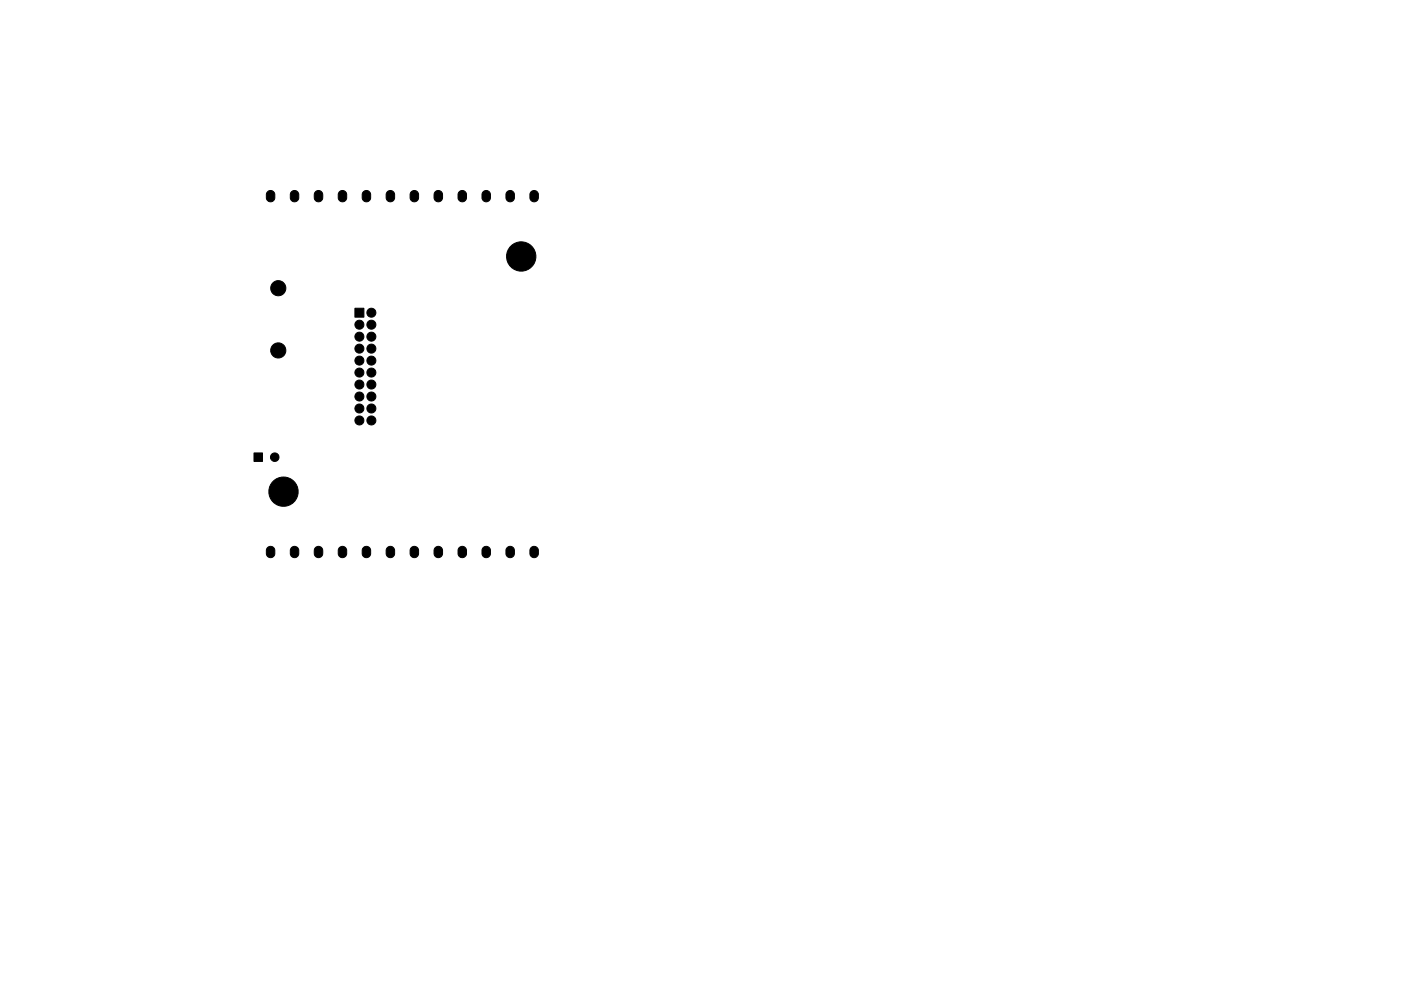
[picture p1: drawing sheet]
<svg xmlns="http://www.w3.org/2000/svg" width="297mm" height="210mm" viewBox="0 0 297 210" stroke-linecap="round" stroke-linejoin="round" font-family="sans-serif">
<g fill="#000" stroke="#000" stroke-width=".21">
<path d="M56.7 40.7a.9 .9 0 0 1 1-.2 .9 .9 0 0 1 .6 .8v.7a.9 .9 0 0 1-.9 .8 .9 .9 0 0 1-.9-.8v-.9zM61.8 40.7a.9 .9 0 0 1 1-.2 .9 .9 0 0 1 .5 .8v.7a.9 .9 0 0 1-.9 .8 .9 .9 0 0 1-.9-.8l.1-.9zM66.9 40.7a.9 .9 0 0 1 1-.2 .9 .9 0 0 1 .5 .8v.7a.9 .9 0 0 1-.9 .8 .9 .9 0 0 1-.9-.8v-.9zM72 40.7a.9 .9 0 0 1 .9-.2 .9 .9 0 0 1 .6 .8v.7a.9 .9 0 0 1-.9 .8 .9 .9 0 0 1-.9-.8v-.9zM77 40.7a.9 .9 0 0 1 1-.2 .9 .9 0 0 1 .6 .8v.7a.9 .9 0 0 1-.9 .8 .9 .9 0 0 1-.9-.8v-.9zM82.1 40.7a.9 .9 0 0 1 1-.2 .9 .9 0 0 1 .6 .8v.7a.9 .9 0 0 1-.9 .8 .9 .9 0 0 1-.9-.8v-.9zM87.2 40.7a.9 .9 0 0 1 1-.2 .9 .9 0 0 1 .5 .8v.7a.9 .9 0 0 1-.9 .8 .9 .9 0 0 1-.9-.8l.1-.9zM92.3 40.7a.9 .9 0 0 1 1-.2 .9 .9 0 0 1 .5 .8v.7a.9 .9 0 0 1-.9 .8 .9 .9 0 0 1-.9-.8v-.9zM97.4 40.7a.9 .9 0 0 1 .9-.2 .9 .9 0 0 1 .6 .8v.7a.9 .9 0 0 1-.9 .8 .9 .9 0 0 1-.9-.8v-.9zM102.4 40.7a.9 .9 0 0 1 1-.2 .9 .9 0 0 1 .6 .8v.7a.9 .9 0 0 1-.9 .8 .9 .9 0 0 1-.9-.8v-.9zM107.5 40.7a.9 .9 0 0 1 1-.2 .9 .9 0 0 1 .6 .8v.7a.9 .9 0 0 1-.9 .8 .9 .9 0 0 1-.9-.8v-.9zM112.6 40.7a.9 .9 0 0 1 1-.2 .9 .9 0 0 1 .5 .8v.7a.9 .9 0 0 1-.9 .8 .9 .9 0 0 1-.9-.8l.1-.9z"/>
<path d="M75.3 65.4h1.8v1.9h-1.8zM53.9 96.1h1.7v1.8h-1.7zM56.7 116.2a.9 .9 0 0 1 1-.2 .9 .9 0 0 1 .6 .8v.7a.9 .9 0 0 1-.9 .8 .9 .9 0 0 1-.9-.8v-.9zM61.8 116.2a.9 .9 0 0 1 1-.2 .9 .9 0 0 1 .5 .8v.7a.9 .9 0 0 1-.9 .8 .9 .9 0 0 1-.9-.8l.1-.9zM66.9 116.2a.9 .9 0 0 1 1-.2 .9 .9 0 0 1 .5 .8v.7a.9 .9 0 0 1-.9 .8 .9 .9 0 0 1-.9-.8v-.9zM72 116.2a.9 .9 0 0 1 .9-.2 .9 .9 0 0 1 .6 .8v.7a.9 .9 0 0 1-.9 .8 .9 .9 0 0 1-.9-.8v-.9zM77 116.2a.9 .9 0 0 1 1-.2 .9 .9 0 0 1 .6 .8v.7a.9 .9 0 0 1-.9 .8 .9 .9 0 0 1-.9-.8v-.9zM82.1 116.2a.9 .9 0 0 1 1-.2 .9 .9 0 0 1 .6 .8v.7a.9 .9 0 0 1-.9 .8 .9 .9 0 0 1-.9-.8v-.9zM87.2 116.2a.9 .9 0 0 1 1-.2 .9 .9 0 0 1 .5 .8v.7a.9 .9 0 0 1-.9 .8 .9 .9 0 0 1-.9-.8l.1-.9zM92.3 116.2a.9 .9 0 0 1 1-.2 .9 .9 0 0 1 .5 .8v.7a.9 .9 0 0 1-.9 .8 .9 .9 0 0 1-.9-.8v-.9zM97.4 116.2a.9 .9 0 0 1 .9-.2 .9 .9 0 0 1 .6 .8v.7a.9 .9 0 0 1-.9 .8 .9 .9 0 0 1-.9-.8v-.9zM102.4 116.2a.9 .9 0 0 1 1-.2 .9 .9 0 0 1 .6 .8v.7a.9 .9 0 0 1-.9 .8 .9 .9 0 0 1-.9-.8v-.9z"/>
<path d="M107.5 116.2a.9 .9 0 0 1 1-.2 .9 .9 0 0 1 .6 .8v.7a.9 .9 0 0 1-.9 .8 .9 .9 0 0 1-.9-.8v-.9zM112.6 116.2a.9 .9 0 0 1 1-.2 .9 .9 0 0 1 .5 .8v.7a.9 .9 0 0 1-.9 .8 .9 .9 0 0 1-.9-.8l.1-.9z"/>
<circle cx="110.5" cy="54.4" r="3.1"/>
<circle cx="59" cy="61.1" r="1.61"/>
<circle cx="59" cy="74.3" r="1.61"/>
<circle cx="76.2" cy="79.1" r=".95"/>
<circle cx="76.2" cy="71.4" r=".95"/>
<circle cx="76.2" cy="76.5" r=".95"/>
<circle cx="76.2" cy="74" r=".95"/>
<circle cx="76.2" cy="68.9" r=".95"/>
<circle cx="78.7" cy="71.4" r=".95"/>
<circle cx="78.7" cy="79.1" r=".95"/>
<circle cx="78.7" cy="76.5" r=".95"/>
<circle cx="78.7" cy="74" r=".95"/>
<circle cx="78.7" cy="66.4" r=".95"/>
<circle cx="78.7" cy="68.9" r=".95"/>
<circle cx="58.3" cy="97" r=".9"/>
<circle cx="76.2" cy="89.2" r=".95"/>
<circle cx="76.2" cy="86.7" r=".95"/>
<circle cx="76.2" cy="84.1" r=".95"/>
<circle cx="76.2" cy="81.6" r=".95"/>
<circle cx="78.7" cy="89.2" r=".95"/>
<circle cx="78.7" cy="86.7" r=".95"/>
<circle cx="78.7" cy="84.1" r=".95"/>
<circle cx="78.7" cy="81.6" r=".95"/>
<circle cx="60.1" cy="104.3" r="3.1"/>
</g>
</svg>
